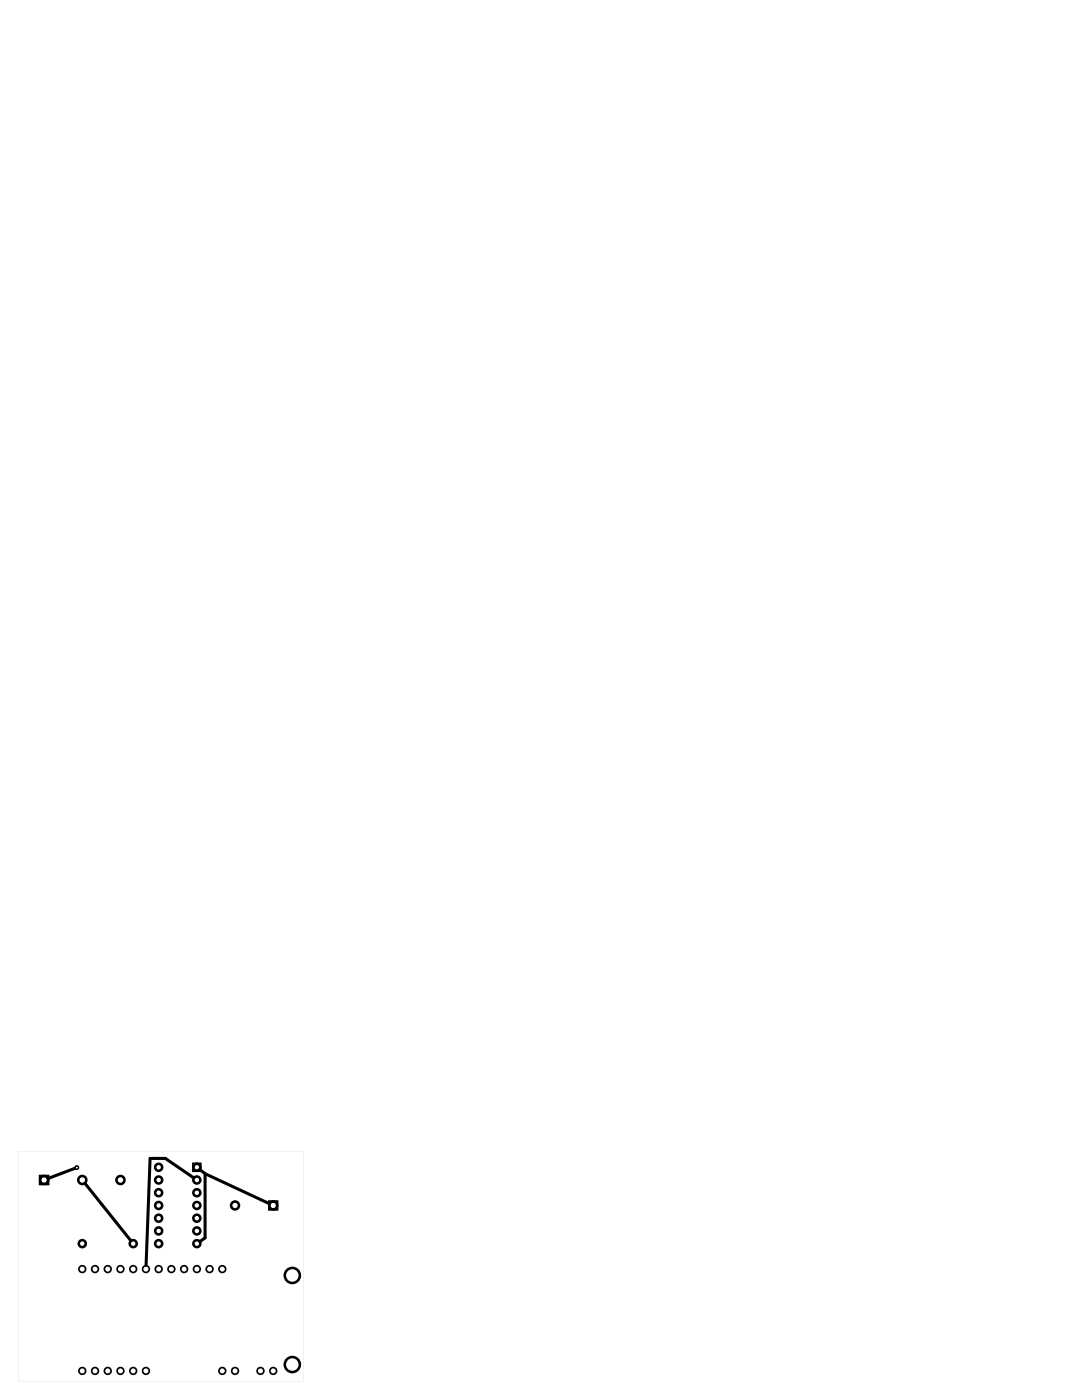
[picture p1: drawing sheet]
<svg xmlns="http://www.w3.org/2000/svg" width="216mm" height="279mm" viewBox="0 0 216 279" stroke-linecap="round" stroke-linejoin="round" font-family="sans-serif">
<path d="M3.6 229.8v45.9h57v-45.9zM3.6 229.8h57v45.8h-57z" fill="#000"/>
<g fill="none" stroke="#000" stroke-width=".51">
<path d="M8 234.7h1.6v1.6h-1.6zM38.6 232.3h1.4v1.4h-1.4zM53.7 239.8h1.6v1.6h-1.6z"/>
<circle cx="8.8" cy="235.5" r=".8"/>
<circle cx="16.4" cy="235.5" r=".8"/>
<circle cx="24" cy="235.5" r=".8"/>
<circle cx="31.7" cy="233" r=".7"/>
<circle cx="31.7" cy="238" r=".7"/>
<circle cx="31.7" cy="235.5" r=".7"/>
<circle cx="39.3" cy="233" r=".7"/>
<circle cx="39.3" cy="235.5" r=".7"/>
<circle cx="39.3" cy="238" r=".7"/>
<circle cx="16.4" cy="248.2" r=".7"/>
<circle cx="26.6" cy="248.2" r=".7"/>
<circle cx="31.7" cy="248.2" r=".7"/>
<circle cx="31.7" cy="243.1" r=".7"/>
<circle cx="31.7" cy="240.6" r=".7"/>
<circle cx="31.7" cy="245.7" r=".7"/>
<circle cx="39.3" cy="243.1" r=".7"/>
<circle cx="39.3" cy="240.6" r=".7"/>
<circle cx="39.3" cy="248.2" r=".7"/>
<circle cx="39.3" cy="245.7" r=".7"/>
<circle cx="46.9" cy="240.6" r=".79"/>
<circle cx="54.5" cy="240.6" r=".79"/>
<circle cx="58.3" cy="254.5" r="1.5"/>
<circle cx="58.3" cy="272.3" r="1.5"/>
</g>
<g fill="none" stroke="#000" stroke-width=".34">
<circle cx="16.4" cy="253.3" r=".67"/>
<circle cx="19" cy="253.3" r=".67"/>
<circle cx="21.5" cy="253.3" r=".67"/>
<circle cx="24" cy="253.3" r=".67"/>
<circle cx="26.6" cy="253.3" r=".67"/>
<circle cx="29.1" cy="253.3" r=".67"/>
<circle cx="31.7" cy="253.3" r=".67"/>
<circle cx="34.2" cy="253.3" r=".67"/>
<circle cx="36.7" cy="253.3" r=".67"/>
<circle cx="39.3" cy="253.3" r=".67"/>
<circle cx="41.8" cy="253.3" r=".67"/>
<circle cx="44.4" cy="253.3" r=".67"/>
<circle cx="16.4" cy="273.6" r=".67"/>
<circle cx="19" cy="273.6" r=".67"/>
<circle cx="21.5" cy="273.6" r=".67"/>
<circle cx="24" cy="273.6" r=".67"/>
<circle cx="26.6" cy="273.6" r=".67"/>
<circle cx="29.1" cy="273.6" r=".67"/>
<circle cx="44.4" cy="273.6" r=".67"/>
<circle cx="46.9" cy="273.6" r=".67"/>
<circle cx="52" cy="273.6" r=".67"/>
<circle cx="54.5" cy="273.6" r=".67"/>
</g>
<circle cx="15.3" cy="233" r=".35" fill="none" stroke="#000" stroke-width=".3"/>
<path d="M14.9 233.2l-5.3 2M16.9 236.1l9.2 11.5M38.7 235.1l-5.7-3.9h-3.1l-.8 21.3M39.9 233.4l1 .8M40.9 234.2v12.8l-1 .8M40.9 234.2l12.9 6" fill="none" stroke="#000" stroke-width=".61"/>
</svg>
